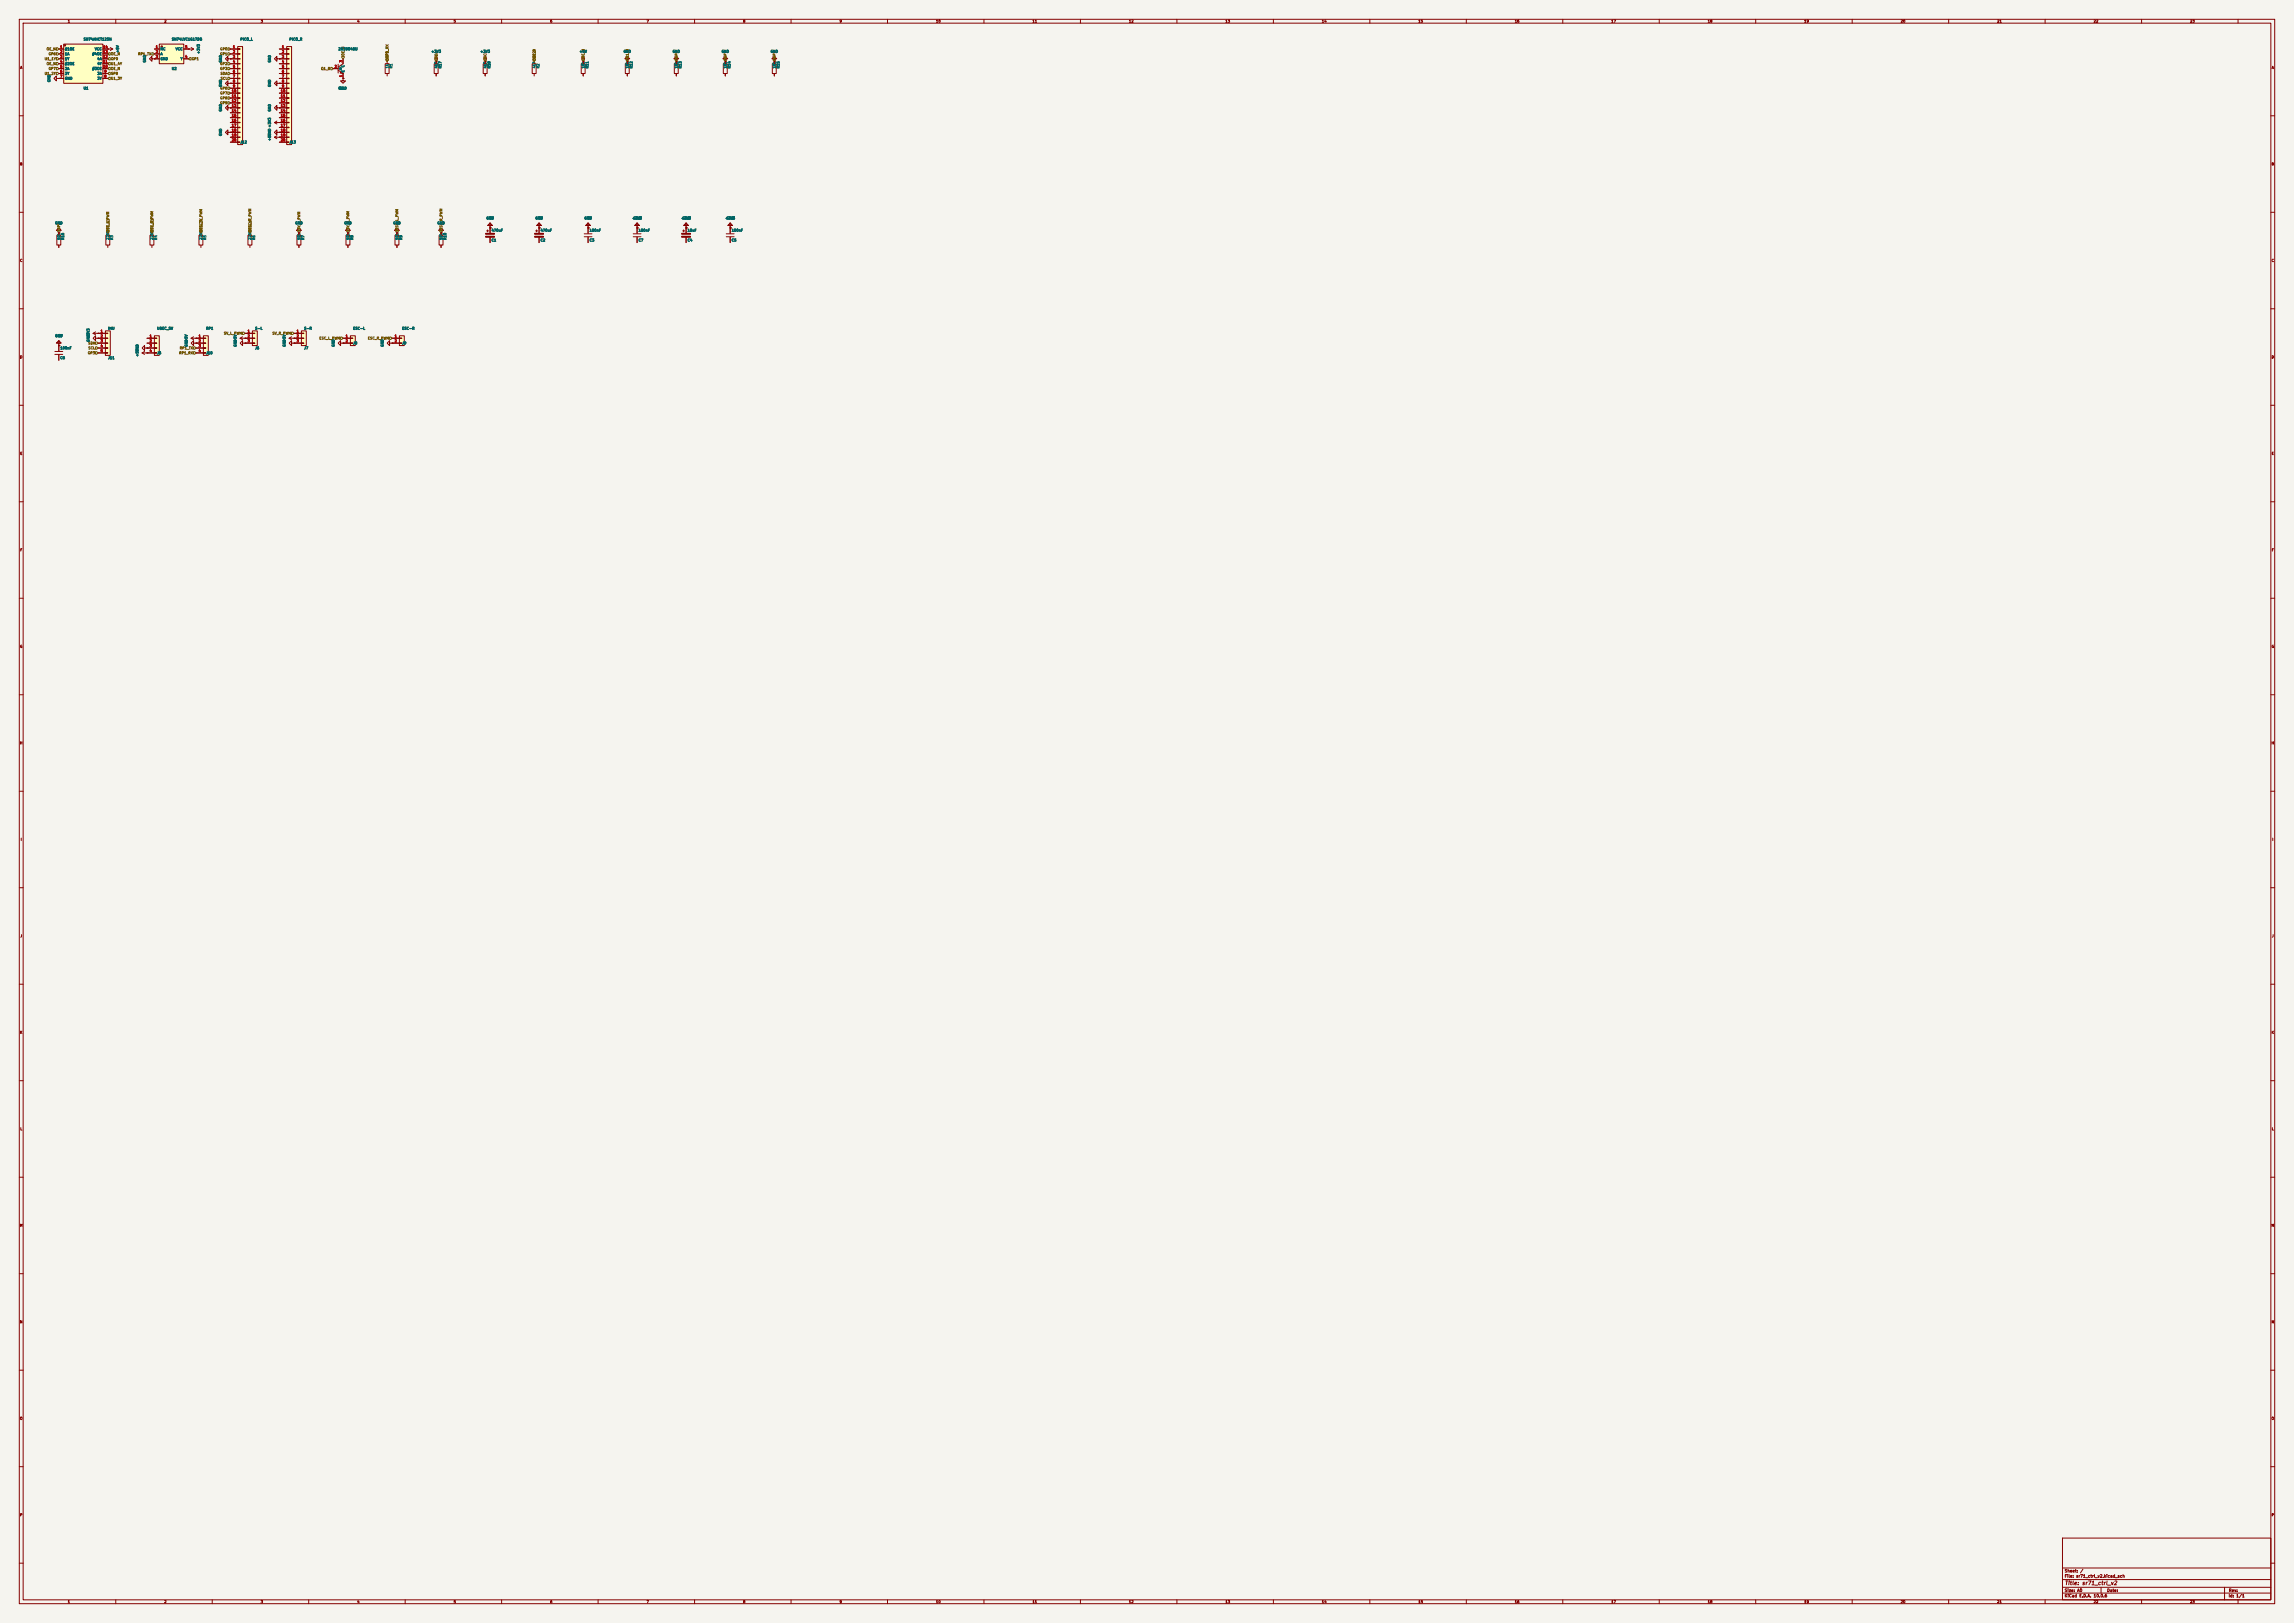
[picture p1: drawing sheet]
<svg xmlns="http://www.w3.org/2000/svg" width="1189mm" height="841mm" viewBox="0 0 1189 841" stroke-linecap="round" stroke-linejoin="round" font-family="sans-serif">
<defs><g id="words">
<text font-size="2" fill="#840000" x="1070" y="822">Title: sr71_ctrl_v2</text>
<g font-size="1.5" fill="#840000">
<text x="1070" y="815">Sheet: /</text>
<text x="1070" y="818">File: sr71_ctrl_v2.kicad_sch</text>
<text x="1070" y="825">Size: A0</text>
<text x="1092" y="825">Date:</text>
<text x="1155" y="825">Rev:</text>
<text x="1070" y="828">KiCad E.D.A. 10.0.6</text>
<text x="1155" y="828">Id: 1/1</text>
</g>
<g font-size="1.3" fill="#840000">
<text x="35" y="12">1</text>
<text x="85" y="12">2</text>
<text x="135" y="12">3</text>
<text x="185" y="12">4</text>
<text x="235" y="12">5</text>
<text x="285" y="12">6</text>
<text x="335" y="12">7</text>
<text x="385" y="12">8</text>
<text x="435" y="12">9</text>
<text x="485" y="12">10</text>
<text x="535" y="12">11</text>
<text x="585" y="12">12</text>
<text x="635" y="12">13</text>
<text x="685" y="12">14</text>
<text x="735" y="12">15</text>
<text x="785" y="12">16</text>
<text x="835" y="12">17</text>
<text x="885" y="12">18</text>
<text x="935" y="12">19</text>
<text x="985" y="12">20</text>
<text x="1035" y="12">21</text>
<text x="1085" y="12">22</text>
<text x="1135" y="12">23</text>
<text x="10" y="36">A</text>
<text x="1177" y="36">A</text>
<text x="10" y="86">B</text>
<text x="1177" y="86">B</text>
<text x="10" y="136">C</text>
<text x="1177" y="136">C</text>
<text x="10" y="186">D</text>
<text x="1177" y="186">D</text>
<text x="10" y="236">E</text>
<text x="1177" y="236">E</text>
<text x="10" y="286">F</text>
<text x="1177" y="286">F</text>
<text x="10" y="336">G</text>
<text x="1177" y="336">G</text>
<text x="10" y="386">H</text>
<text x="1177" y="386">H</text>
<text x="11" y="436">I</text>
<text x="1178" y="436">I</text>
<text x="10" y="486">J</text>
<text x="1177" y="486">J</text>
<text x="10" y="536">K</text>
<text x="1177" y="536">K</text>
<text x="10" y="586">L</text>
<text x="1177" y="586">L</text>
<text x="10" y="636">M</text>
<text x="1177" y="636">M</text>
<text x="10" y="686">N</text>
<text x="1177" y="686">N</text>
<text x="10" y="736">O</text>
<text x="1177" y="736">O</text>
<text x="10" y="786">P</text>
<text x="1177" y="786">P</text>
<text x="35" y="831">1</text>
<text x="85" y="831">2</text>
<text x="135" y="831">3</text>
<text x="185" y="831">4</text>
<text x="235" y="831">5</text>
<text x="285" y="831">6</text>
<text x="335" y="831">7</text>
<text x="385" y="831">8</text>
<text x="435" y="831">9</text>
<text x="485" y="831">10</text>
<text x="535" y="831">11</text>
<text x="585" y="831">12</text>
<text x="635" y="831">13</text>
<text x="685" y="831">14</text>
<text x="735" y="831">15</text>
<text x="785" y="831">16</text>
<text x="835" y="831">17</text>
<text x="885" y="831">18</text>
<text x="935" y="831">19</text>
<text x="985" y="831">20</text>
<text x="1035" y="831">21</text>
<text x="1085" y="831">22</text>
<text x="1135" y="831">23</text>
</g>
<g font-size="1.3" fill="#006464">
<text x="43" y="21">SN74AHCT125N</text>
<text x="89" y="21">SN74LVC1G17DB</text>
<text x="124" y="21">PICO_L</text>
<text x="150" y="21">PICO_R</text>
<text x="34" y="26">#1OE</text>
<text x="34" y="29">1A</text>
<text x="48" y="29">#4OE</text>
<text x="49" y="26">VCC</text>
<text x="62" y="27" transform="rotate(-90 62 27)">+5V</text>
<text x="83" y="26">NC</text>
<text x="83" y="29">A</text>
<text x="91" y="26">VCC</text>
<text x="104" y="28" transform="rotate(-90 104 28)">+3V3</text>
<text x="175" y="26">2N3904BU</text>
<text x="223" y="28">+3V3</text>
<text x="249" y="28">+3V3</text>
<text x="300" y="28">+5V</text>
<text x="323" y="28">GND</text>
<text x="348" y="28">GND</text>
<text x="374" y="28">GND</text>
<text x="399" y="28">GND</text>
<text x="34" y="31">1Y</text>
<text x="34" y="34">#2OE</text>
<text x="50" y="34">4Y</text>
<text x="50" y="31">4A</text>
<text x="76" y="33" transform="rotate(-90 76 33)">GND</text>
<text x="83" y="31">GND</text>
<text x="93" y="31">Y</text>
<text x="115" y="33" transform="rotate(-90 115 33)">GND</text>
<text x="141" y="33" transform="rotate(-90 141 33)">GND</text>
<text x="179" y="35" transform="rotate(-90 179 35)">C</text>
<text x="202" y="36" transform="rotate(-90 202 36)">1k</text>
<text x="204" y="36" transform="rotate(-90 204 36)">R1</text>
<text x="227" y="36" transform="rotate(-90 227 36)">4k7</text>
<text x="229" y="36" transform="rotate(-90 229 36)">R17</text>
<text x="252" y="36" transform="rotate(-90 252 36)">4k7</text>
<text x="254" y="36" transform="rotate(-90 254 36)">R18</text>
<text x="278" y="36" transform="rotate(-90 278 36)">4k7</text>
<text x="280" y="36" transform="rotate(-90 280 36)">R2</text>
<text x="303" y="36" transform="rotate(-90 303 36)">10k</text>
<text x="305" y="36" transform="rotate(-90 305 36)">R11</text>
<text x="326" y="36" transform="rotate(-90 326 36)">10k</text>
<text x="328" y="36" transform="rotate(-90 328 36)">R12</text>
<text x="351" y="36" transform="rotate(-90 351 36)">10k</text>
<text x="354" y="36" transform="rotate(-90 354 36)">R13</text>
<text x="377" y="36" transform="rotate(-90 377 36)">10k</text>
<text x="379" y="36" transform="rotate(-90 379 36)">R14</text>
<text x="402" y="36" transform="rotate(-90 402 36)">10k</text>
<text x="404" y="36" transform="rotate(-90 404 36)">R15</text>
<text x="34" y="37">2A</text>
<text x="34" y="39">2Y</text>
<text x="34" y="42">GND</text>
<text x="48" y="37">#3OE</text>
<text x="50" y="42">3Y</text>
<text x="50" y="39">3A</text>
<text x="89" y="37">U2</text>
<text x="176" y="37">B</text>
<text x="179" y="38" transform="rotate(-90 179 38)">E</text>
<text x="26" y="43" transform="rotate(-90 26 43)">GND</text>
<text x="43" y="47">U1</text>
<text x="115" y="45" transform="rotate(-90 115 45)">GND</text>
<text x="141" y="45" transform="rotate(-90 141 45)">GND</text>
<text x="175" y="47">Q1</text>
<text x="176" y="47">GND</text>
<text x="115" y="58" transform="rotate(-90 115 58)">GND</text>
<text x="141" y="58" transform="rotate(-90 141 58)">GND</text>
<text x="115" y="71" transform="rotate(-90 115 71)">GND</text>
<text x="141" y="71" transform="rotate(-90 141 71)">GND +3V3</text>
<text x="124" y="75">J12</text>
<text x="141" y="73" transform="rotate(-90 141 73)">+5V</text>
<text x="150" y="75">J13</text>
<text x="252" y="114">GND</text>
<text x="252" y="114">+5V</text>
<text x="277" y="114">GND</text>
<text x="277" y="114">+5V</text>
<text x="303" y="114">GND</text>
<text x="303" y="114">+5V</text>
<text x="328" y="114">+3V3</text>
<text x="328" y="114">GND</text>
<text x="353" y="114">+3V3</text>
<text x="354" y="114">GND</text>
<text x="376" y="114">+3V3</text>
<text x="376" y="114">GND</text>
<text x="28" y="117">GND</text>
<text x="153" y="117">GND</text>
<text x="178" y="117">GND</text>
<text x="204" y="117">GND</text>
<text x="227" y="117">GND</text>
<text x="31" y="124" transform="rotate(-90 31 124)">10k</text>
<text x="33" y="124" transform="rotate(-90 33 124)">R16</text>
<text x="57" y="124" transform="rotate(-90 57 124)">220RSV_L_PWM</text>
<text x="59" y="124" transform="rotate(-90 59 124)">R3</text>
<text x="80" y="124" transform="rotate(-90 80 124)">220RSV_R_PWM</text>
<text x="82" y="124" transform="rotate(-90 82 124)">R4</text>
<text x="105" y="124" transform="rotate(-90 105 124)">220RU1_3Y</text>
<text x="107" y="124" transform="rotate(-90 107 124)">R5</text>
<text x="131" y="124" transform="rotate(-90 131 124)">220RESC_R_PWM</text>
<text x="133" y="124" transform="rotate(-90 133 124)">R6</text>
<text x="156" y="124" transform="rotate(-90 156 124)">10k</text>
<text x="158" y="124" transform="rotate(-90 158 124)">R7</text>
<text x="181" y="124" transform="rotate(-90 181 124)">10k</text>
<text x="183" y="124" transform="rotate(-90 183 124)">R8</text>
<text x="207" y="124" transform="rotate(-90 207 124)">10k</text>
<text x="209" y="124" transform="rotate(-90 209 124)">R9</text>
<text x="230" y="124" transform="rotate(-90 230 124)">10k</text>
<text x="232" y="124" transform="rotate(-90 232 124)">R10</text>
<text x="255" y="125">C1</text>
<text x="255" y="120">470uF</text>
<text x="280" y="125">C2</text>
<text x="280" y="120">470uF</text>
<text x="305" y="125">C3</text>
<text x="305" y="120">100nF</text>
<text x="331" y="125">C7</text>
<text x="331" y="120">100nF</text>
<text x="356" y="125">C4</text>
<text x="356" y="120">10uF</text>
<text x="379" y="125">C5</text>
<text x="379" y="120">100nF</text>
<text x="56" y="171">IMU</text>
<text x="81" y="171">UBEC_5V</text>
<text x="107" y="171">RP1</text>
<text x="132" y="171">S-L</text>
<text x="157" y="171">S-R</text>
<text x="183" y="171">ESC-L</text>
<text x="208" y="171">ESC-R</text>
<text x="28" y="175">GND</text>
<text x="28" y="175">+5V</text>
<text x="47" y="177" transform="rotate(-90 47 177)">GND</text>
<text x="47" y="175" transform="rotate(-90 47 175)">+3V3</text>
<text x="97" y="180" transform="rotate(-90 97 180)">GND</text>
<text x="97" y="177" transform="rotate(-90 97 177)">+5V</text>
<text x="123" y="180" transform="rotate(-90 123 180)">GND</text>
<text x="123" y="177" transform="rotate(-90 123 177)">+5V</text>
<text x="148" y="180" transform="rotate(-90 148 180)">GND</text>
<text x="148" y="177" transform="rotate(-90 148 177)">+5V</text>
<text x="174" y="180" transform="rotate(-90 174 180)">GND</text>
<text x="183" y="179">J8</text>
<text x="199" y="180" transform="rotate(-90 199 180)">GND</text>
<text x="208" y="179">J9</text>
<text x="31" y="181">100nF</text>
<text x="72" y="182" transform="rotate(-90 72 182)">GND</text>
<text x="72" y="185" transform="rotate(-90 72 185)">+5V</text>
<text x="81" y="184">J5</text>
<text x="107" y="184">J10</text>
<text x="132" y="181">J6</text>
<text x="157" y="181">J7</text>
<text x="31" y="186">C6</text>
<text x="56" y="186">J11</text>
</g>
<g font-size="1.3" fill="#725600">
<text x="24" y="26">OE_N</text>
<text x="25" y="29">GP6</text>
<text x="57" y="29">OE_N</text>
<text x="71" y="29">RP1_TX</text>
<text x="114" y="26">GP0</text>
<text x="114" y="29">GP1</text>
<text x="179" y="29" transform="rotate(-90 179 29)">OE_N</text>
<text x="23" y="31">U1_1Y</text>
<text x="24" y="34">OE_N</text>
<text x="57" y="34">U1_4Y</text>
<text x="57" y="31">GP9</text>
<text x="99" y="31">GP1</text>
<text x="114" y="34">GP2</text>
<text x="202" y="30" transform="rotate(-90 202 30)">GP0</text>
<text x="202" y="30" transform="rotate(-90 202 30)">RP1_RX</text>
<text x="227" y="30" transform="rotate(-90 227 30)">SDA</text>
<text x="252" y="30" transform="rotate(-90 252 30)">SCL</text>
<text x="278" y="30" transform="rotate(-90 278 30)">Q1_B</text>
<text x="278" y="30" transform="rotate(-90 278 30)">GP2</text>
<text x="303" y="30" transform="rotate(-90 303 30)">OE_N</text>
<text x="326" y="30" transform="rotate(-90 326 30)">Q1_B</text>
<text x="351" y="30" transform="rotate(-90 351 30)">GP6</text>
<text x="377" y="30" transform="rotate(-90 377 30)">GP7</text>
<text x="402" y="30" transform="rotate(-90 402 30)">GP8</text>
<text x="23" y="39">U1_2Y</text>
<text x="25" y="37">GP7</text>
<text x="57" y="39">GP8</text>
<text x="57" y="37">OE_N</text>
<text x="57" y="42">U1_3Y</text>
<text x="114" y="37">GP3</text>
<text x="114" y="39">SDA</text>
<text x="114" y="42">SCL</text>
<text x="166" y="37">Q1_B</text>
<text x="114" y="47">GP6</text>
<text x="114" y="49">GP7</text>
<text x="114" y="52">GP8</text>
<text x="114" y="54">GP9</text>
<text x="31" y="119" transform="rotate(-90 31 119)">GP9</text>
<text x="57" y="119" transform="rotate(-90 57 119)">U1_1Y</text>
<text x="80" y="119" transform="rotate(-90 80 119)">U1_2Y</text>
<text x="105" y="119" transform="rotate(-90 105 119)">ESC_L_PWM</text>
<text x="131" y="119" transform="rotate(-90 131 119)">U1_4Y</text>
<text x="156" y="119" transform="rotate(-90 156 119)">SV_L_PWM</text>
<text x="181" y="119" transform="rotate(-90 181 119)">SV_R_PWM</text>
<text x="207" y="119" transform="rotate(-90 207 119)">ESC_L_PWM</text>
<text x="230" y="119" transform="rotate(-90 230 119)">ESC_R_PWM</text>
<text x="116" y="174">SV_L_PWM</text>
<text x="141" y="174">SV_R_PWM</text>
<text x="46" y="179">SDA</text>
<text x="165" y="176">ESC_L_PWM</text>
<text x="191" y="176">ESC_R_PWM</text>
<text x="45" y="184">GP3</text>
<text x="46" y="181">SCL</text>
<text x="93" y="184">RP1_RX</text>
<text x="93" y="181">RP1_TX</text>
</g>
<g font-size="1.3" fill="#a90000">
<text x="31" y="25">1</text>
<text x="31" y="28">2</text>
<text x="53" y="28">13</text>
<text x="53" y="25">14</text>
<text x="81" y="25">1</text>
<text x="81" y="28">2</text>
<text x="96" y="25">5</text>
<text x="121" y="25">1</text>
<text x="121" y="28">2</text>
<text x="146" y="25">1</text>
<text x="146" y="28">2</text>
<text x="31" y="30">3</text>
<text x="31" y="33">4</text>
<text x="31" y="35">5</text>
<text x="53" y="35">10</text>
<text x="53" y="33">11</text>
<text x="53" y="30">12</text>
<text x="81" y="30">3</text>
<text x="96" y="30">4</text>
<text x="121" y="30">3</text>
<text x="121" y="33">4</text>
<text x="121" y="35">5</text>
<text x="146" y="30">3</text>
<text x="146" y="33">4</text>
<text x="146" y="35">5</text>
<text x="173" y="35">2</text>
<text x="178" y="32" transform="rotate(-90 178 32)">3</text>
<text x="31" y="38">6</text>
<text x="31" y="41">7</text>
<text x="54" y="41">8</text>
<text x="54" y="38">9</text>
<text x="121" y="38">6</text>
<text x="121" y="41">7</text>
<text x="146" y="38">6</text>
<text x="146" y="41">7</text>
<text x="178" y="40" transform="rotate(-90 178 40)">1</text>
<text x="121" y="43">8</text>
<text x="121" y="46">9</text>
<text x="146" y="43">8</text>
<text x="146" y="46">9</text>
<text x="120" y="48">10</text>
<text x="120" y="51">11</text>
<text x="120" y="53">12</text>
<text x="145" y="48">10</text>
<text x="145" y="51">11</text>
<text x="145" y="53">12</text>
<text x="120" y="56">13</text>
<text x="120" y="58">14</text>
<text x="145" y="56">13</text>
<text x="145" y="58">14</text>
<text x="120" y="61">15</text>
<text x="120" y="63">16</text>
<text x="120" y="66">17</text>
<text x="145" y="61">15</text>
<text x="145" y="63">16</text>
<text x="145" y="66">17</text>
<text x="120" y="68">18</text>
<text x="120" y="71">19</text>
<text x="145" y="68">18</text>
<text x="145" y="71">19</text>
<text x="120" y="74">20</text>
<text x="145" y="74">20</text>
<text x="52" y="173">1</text>
<text x="128" y="173">1</text>
<text x="154" y="173">1</text>
<text x="52" y="175">2</text>
<text x="52" y="178">3</text>
<text x="77" y="175">1</text>
<text x="77" y="178">2</text>
<text x="103" y="175">1</text>
<text x="103" y="178">2</text>
<text x="128" y="175">2</text>
<text x="128" y="178">3</text>
<text x="154" y="175">2</text>
<text x="154" y="178">3</text>
<text x="179" y="175">1</text>
<text x="179" y="178">2</text>
<text x="204" y="175">1</text>
<text x="204" y="178">2</text>
<text x="52" y="180">4</text>
<text x="52" y="183">5</text>
<text x="77" y="180">3</text>
<text x="77" y="183">4</text>
<text x="103" y="180">3</text>
<text x="103" y="183">4</text>
</g>
</g></defs>
<path d="M0 0h1189v841h-1189z" fill="#f5f4ef" stroke="#f5f4ef" stroke-width=".52"/>
<g fill="none" stroke="#840000" stroke-width=".52">
<path d="M10 10h1169v821h-1169zM12 12h1165v817h-1165zM60 10v2M110 10v2M160 10v2M210 10v2M260 10v2M310 10v2M360 10v2M410 10v2M460 10v2M510 10v2"/>
<path d="M560 10v2M610 10v2M660 10v2M710 10v2M760 10v2M810 10v2M860 10v2M910 10v2M960 10v2M1010 10v2M1060 10v2M1110 10v2"/>
<path d="M1160 10v2M10 60h2M1177 60h2M10 110h2M1177 110h2M10 160h2M1177 160h2M100 178v-1l-1 1 1 1v-1h2M102 178h.1M75 180v-1l-1 1 1 2v-2h1M76 180h.1M10 210h2"/>
<path d="M1177 210h2M10 260h2M1177 260h2M10 310h2M1177 310h2M10 360h2M1177 360h2M10 410h2M1177 410h2M10 460h2M1177 460h2M10 510h2"/>
<path d="M1177 510h2M10 560h2M1177 560h2M10 610h2M1177 610h2M10 660h2M1177 660h2M10 710h2M1177 710h2M10 760h2M1177 760h2M1069 797h108v32h-108z"/>
<path d="M10 810h2M1069 818h108M1069 812h108M1177 810h2M60 829v2M110 829v2M160 829v2M210 829v2M260 829v2M310 829v2M360 829v2M410 829v2"/>
<path d="M460 829v2M510 829v2M560 829v2M610 829v2M660 829v2M710 829v2M760 829v2M810 829v2M860 829v2M910 829v2M960 829v2M1010 829v2"/>
<path d="M1060 829v2M1069 825h108M1069 822h108M1089 822v3M1110 829v2M1153 822v7M1160 829v2"/>
</g>
<path d="M105 174h3v10h-3z" fill="#ffffc2"/>
<path d="M118 30v-1l-1 1 1 2v-2h1M119 30h.1M102 175h3M102 178h3M105 174h3v10h-3zM105 175h2zM105 178h2zM102 180h3M102 183h3M105 180h2zM105 183h2z" fill="none" stroke="#840000" stroke-width=".52"/>
<path d="M33 23h20v20h-20z" fill="#ffffc2"/>
<g fill="none" stroke="#840000" stroke-width=".52">
<path d="M30 25h3M30 28h3M30 30h3M30 33h3M30 36h3M30 38h3M33 23h20v20h-20zM53 25h3M53 28h3M53 30h3M53 33h3M53 36h3"/>
<path d="M53 38h3M30 41h3M53 41h3M99 175l1 1M99 175h3M100 174l-1 1M102 175h.1"/>
<circle cx="34" cy="23" r=".4"/>
</g>
<path d="M80 174h3v10h-3z" fill="#ffffc2"/>
<g fill="none" stroke="#840000" stroke-width=".52">
<path d="M56 25h.1M56 25h2M57 25h1M58 25l-1 1M98 25h.1M98 25h2M99 25h1M100 25l-1 1M225 33h2v5h-2zM226 32v1M226 38v1M29 41v-2l-1 2 1 1v-1h1"/>
<path d="M30 41h.1M118 43v-1l-1 1 1 1v-1h1M119 43h.1M30 119h2l-2-1-1 1h1v2M29 122h2v5h-2zM30 121h.1M30 121v1M30 127v1M55 122h2v5h-2zM56 121v1M56 127v1M78 122h2v5h-2z"/>
<path d="M79 121v1M79 127v1M76 175h4M76 178h4M80 174h3v10h-3zM80 175h1zM80 178h1zM74 183h6M74 183l1 1M75 182l-1 1M76 183h.1M76 180h4"/>
<path d="M80 180h1zM80 183h1z"/>
</g>
<path d="M83 23h12v10h-12z" fill="#ffffc2"/>
<g fill="none" stroke="#840000" stroke-width=".52">
<path d="M79 30v-1l-2 1 2 2v-2h1M80 30h.1M80 25h3M80 28h3M80 30h3M83 23h12v10h-12zM95 25h3M95 30h3M144 30v-1l-2 1 2 2v-2h1M145 30h.1M324 33h2v5h-2zM325 32v1"/>
<path d="M325 38v1M103 122h2v5h-2zM104 121v1M104 127v1"/>
<circle cx="84" cy="24" r=".4"/>
</g>
<path d="M55 171h2v13h-2z" fill="#ffffc2"/>
<g fill="none" stroke="#840000" stroke-width=".52">
<path d="M200 33h2v5h-2zM201 32v1M201 38v1M226 32h.1M226 29l-1 1M226 29l1 1M226 29v3M325 30h1l-1-1-1 1h1v2M325 32h.1M350 33h2v5h-2zM351 30h1l-1-1-2 1h2v2M351 32h.1"/>
<path d="M351 32v1M351 38v1M375 33h2v5h-2zM376 30h1l-1-1-1 1h1v2M376 32h.1M376 32v1M376 38v1M400 33h2v5h-2zM401 30h2l-2-1-1 1h1v2M401 32h.1M401 32v1M401 38v1"/>
<path d="M118 56v-1l-1 1 1 1v-1h1M119 56h.1M144 56v-1l-2 1 2 1v-1h1M145 56h.1M118 69v-2l-1 2 1 1v-1h1M119 69h.1M142 63l2 1M142 63h3M144 69v-2l-2 2 2 1v-1h1M144 63h-2M145 69h.1M145 63h.1"/>
<path d="M252 120h1M253 119v1M254 117h1l-1-1-1 1h1v1M254 118h.1M254 116l-1 1M254 116l1 1M254 116v5M278 120h1M278 119v1M279 117h2l-2-1-1 1h1v1M279 118h.1M279 116v5"/>
<path d="M279 116v1M279 116l1 1M354 120h1M354 119v1M356 117h1l-1-1-2 1h2v1M356 118h.1M356 116l-1 1M356 116v1M356 116v5M378 117h2l-2-1-1 1h1v1M378 118h.1M378 116v5"/>
<path d="M378 116v1M378 116l1 1M252 121h4h-4zM254 123v3M277 121h5h-5zM279 123v3M353 121h5h-5zM356 123v3M376 121h4M376 123h4M378 123v3M30 178h2l-2-1-1 1h1v1"/>
<path d="M30 179h.1M30 177v5M30 177v1M30 177l1 1M48 173h7M48 173h2M50 175v-1l-2 1 2 2v-2h1M50 172l-2 1M51 173h.1M51 175h.1M51 175h4M51 178h4"/>
<path d="M55 171h2v13h-2zM55 173h1zM55 175h1zM55 178h1zM28 182h5M28 184h5M30 184v3M51 180h4M51 183h4M55 180h1zM55 183h1z"/>
</g>
<g fill="#840000" stroke="#840000" stroke-width=".52">
<path d="M353 122h5v1h-5z"/>
<path d="M277 122h5v1h-5z"/>
<path d="M252 122h4v1h-4z"/>
</g>
<path d="M177 37l1 1h-2z" fill="#ffffc2"/>
<g fill="none" stroke="#840000" stroke-width=".52">
<path d="M173 36h2M175 33v5M175 36l3 2M177 37l1 1h-2zM178 30v3l-3 2M178 38v3M250 33h2v5h-2zM251 32h.1M251 29v4M251 38v1M251 29v1M251 29l1 1"/>
<path d="M276 33h2v5h-2zM277 32v1M277 38v1M301 33h2v5h-2zM302 32h.1M302 29v4M302 38v1M302 29l-1 1M302 29l1 1M144 43v-1l-2 1 2 1v-1h1M145 43h.1M178 41v1h1l-1 1-1-1h1"/>
<path d="M178 41h.1M305 117h1l-1-1-1 1h1v1M305 118h.1M305 116l-1 1M305 116l1 1M305 116v5M330 117h1l-1-1-1 1h1v1M330 118h.1M330 116v5M330 116l-1 1M330 116l1 1M303 121h4"/>
<path d="M303 123h4M305 123v3M328 121h4M328 123h4M330 123v3"/>
</g>
<path d="M149 24h2v51h-2z" fill="#ffffc2"/>
<g fill="none" stroke="#840000" stroke-width=".52">
<path d="M145 25h4M145 28h4M145 30h4M145 33h4M145 36h4M145 38h4M149 24h2v51h-2zM149 25l1 1zM149 28h1zM149 30l1 1zM149 33h1zM149 35l1 1z"/>
<path d="M149 38h1zM145 41h4M145 43h4M145 46h4M145 48h4M145 51h4M145 53h4M145 56h4M145 58h4M149 41h1zM149 43h1zM149 46h1z"/>
<path d="M149 48h1zM149 51h1zM149 53h1zM149 56h1zM149 58l1 1zM145 61h4M145 63h4M145 66h4M145 69h4M145 71h4M145 74h4M149 61h1z"/>
<path d="M149 63l1 1zM149 66h1zM149 68l1 1zM149 71h1zM149 74h1zM129 122h2v5h-2zM130 121v1M130 127v1"/>
</g>
<path d="M123 24h3v51h-3z" fill="#ffffc2"/>
<g fill="none" stroke="#840000" stroke-width=".52">
<path d="M119 25h4M119 28h4M119 30h4M119 33h4M119 36h4M119 38h4M123 24h3v51h-3zM123 25l1 1zM123 28h1zM123 30l1 1zM123 33h1zM123 35l1 1z"/>
<path d="M123 38h1zM119 41h4M119 43h4M119 46h4M119 48h4M119 51h4M119 53h4M119 56h4M119 58h4M123 41h1zM123 43h1zM123 46h1z"/>
<path d="M123 48h1zM123 51h1zM123 53h1zM123 56h1zM123 58l1 1zM119 61h4M119 63h4M119 66h4M119 69h4M119 71h4M119 74h4M123 61h1z"/>
<path d="M123 63l1 1zM123 66h1zM123 68l1 1zM123 71h1zM123 74h1zM142 71h3M142 71l2 1M144 70l-2 1M145 71h.1M155 119h1l-1-1-1 1h1v2M229 119h1l-1-1-2 1h2v2M154 122h2v5h-2z"/>
<path d="M155 121h.1M155 121v1M155 127v1M229 121h.1"/>
</g>
<path d="M182 174h2v5h-2z" fill="#ffffc2"/>
<path d="M178 175h4M178 178h4M182 174h2v5h-2zM182 175h1zM182 178h1z" fill="none" stroke="#840000" stroke-width=".52"/>
<path d="M207 174h3v5h-3z" fill="#ffffc2"/>
<g fill="none" stroke="#840000" stroke-width=".52">
<path d="M124 175h3M124 175l2 1M126 178v-1l-2 1 2 1v-1h1M126 174l-2 1M127 178h.1M127 175h.1M151 178v-1l-1 1 1 1v-1h1M152 178h.1M177 178v-1l-2 1 2 1v-1h1M178 178h.1M202 178v-1l-1 1 1 1v-1h1M203 178h.1"/>
<path d="M203 175h4M203 178h4M207 174h3v5h-3zM207 175h1zM207 178h1z"/>
</g>
<path d="M156 171h3v8h-3z" fill="#ffffc2"/>
<path d="M152 173h4M152 175h4M152 178h4M156 171h3v8h-3zM156 173h1zM156 175h1zM156 178h1z" fill="none" stroke="#840000" stroke-width=".52"/>
<path d="M131 171h2v8h-2z" fill="#ffffc2"/>
<g fill="none" stroke="#840000" stroke-width=".52">
<path d="M30 25h3M30 28h3M30 30h3M30 33h3M30 36h3M30 38h3M53 25h3M53 28h3M53 30h3M53 33h3M53 36h3M53 38h3"/>
<path d="M56 25h.1M80 30h.1M80 25h3M80 28h3M80 30h3M95 25h3M95 30h3M98 25h.1M119 30h.1M119 25h4M119 28h4M119 30h4"/>
<path d="M119 33h4M119 36h4M119 38h4M145 30h.1M145 25h4M145 28h4M145 30h4M145 33h4M145 36h4M145 38h4M173 36h2M178 30v3"/>
<path d="M178 38v3M226 32h.1M226 32v1M226 38v1M251 32h.1M251 32v1M251 38v1M302 32h.1M302 32v1M302 38v1M325 32h.1M325 32v1"/>
<path d="M325 38v1M351 32h.1M351 32v1M351 38v1M376 32h.1M376 32v1M376 38v1M401 32h.1M401 32v1M401 38v1M30 41h.1M30 41h3"/>
<path d="M53 41h3M119 43h.1M119 56h.1M119 41h4M119 43h4M119 46h4M119 48h4M119 51h4M119 53h4M119 56h4M119 58h4M145 56h.1"/>
<path d="M145 43h.1M145 41h4M145 43h4M145 46h4M145 48h4M145 51h4M145 53h4M145 56h4M145 58h4M178 41h.1M119 69h.1M119 61h4"/>
<path d="M119 63h4M119 66h4M119 69h4M119 71h4M119 74h4M145 69h.1M145 63h.1M145 71h.1M145 61h4M145 63h4M145 66h4M145 69h4"/>
<path d="M145 71h4M145 74h4M180 119h2l-2-1-1 1h1v2M206 119h1l-1-1-2 1h2v2M254 118h.1M254 118v3M279 118h.1M279 118v3M305 118h.1M305 118v3M330 118h.1M330 118v3"/>
<path d="M356 118h.1M356 118v3M378 118h.1M378 118v3M30 121h.1M30 121v1M30 127v1M155 121h.1M155 121v1M155 127v1M179 122h2v5h-2zM180 121h.1"/>
<path d="M180 121v1M180 127v1M205 122h2v5h-2zM206 121h.1M206 121v1M206 127v1M228 122h2v5h-2zM229 121h.1M229 121v1M229 127v1M254 123v3M279 123v3"/>
<path d="M305 123v3M330 123v3M356 123v3M378 123v3M30 179h.1M30 179v3M51 173h.1M51 175h.1M51 173h4M51 175h4M51 178h4M76 175h4"/>
<path d="M76 178h4M102 178h.1M102 175h.1M102 175h3M102 178h3M127 178h.1M127 175h.1M127 173h4M127 175h4M127 178h4M131 171h2v8h-2zM131 173h1z"/>
<path d="M131 175h1zM131 178h1zM150 175h6M150 175l1 1M151 174l-1 1M152 175h.1M152 178h.1M152 173h4M152 178h4M178 178h.1M178 175h4M178 178h4"/>
<path d="M203 178h.1M203 175h4M203 178h4M30 184v3M51 180h4M51 183h4M76 180h.1M76 183h.1M76 180h4M76 183h4M102 180h3M102 183h3"/>
</g>
<g fill="none" stroke="#725600" stroke-width=".52">
<path d="M29 30h1l-1 1zM29 25h1v1h-1zM29 27l1 1-1 1zM29 37l1 1-1 1zM29 35l1 1h-1zM29 32l1 1v1h-1zM56 33l1-1v2zM56 36l1-1v1zM57 37v2l-1-1zM57 30v1l-1-1zM57 27v2l-1-1zM79 27l1 1-1 1z"/>
<path d="M98 30h1v1l-1-1zM118 37l1 1-1 1zM118 35l1 1h-1zM118 25h1v1h-1zM118 27l1 1-1 1zM118 32l1 1v1h-1zM171 35l2 1h-2zM177 29h1v1zM200 30h1v2zM225 30h2l-1 2zM251 30h1l-1 2zM276 30h1v2z"/>
<path d="M302 30h1l-1 2zM324 30h2l-1 2zM350 30h1v1v1zM375 30h2l-1 2zM401 30h1l-1 2zM57 40v1h-1zM118 48h1v1h-1zM118 50l1 1h-1zM118 45l1 1h-1zM118 40l1 1h-1zM118 53h1l-1 1zM30 119h1l-1 2z"/>
<path d="M55 119h2l-1 2zM78 119h1v2zM104 119h1l-1 2zM129 119h1v2zM154 119h2v1l-1 1zM180 119h1l-1 2zM205 119h1v2zM228 119h1v2zM50 180h1l-1 1zM50 177l1 1h-1zM100 180h2l-2 1zM126 172l1 1h-1z"/>
<path d="M151 172l1 1h-1zM177 175h1l-1 1zM202 175h1v1h-1zM50 182l1 1-1 1zM100 182l2 1-1 1h-1z"/>
</g>
<use href="#words"/>
</svg>
